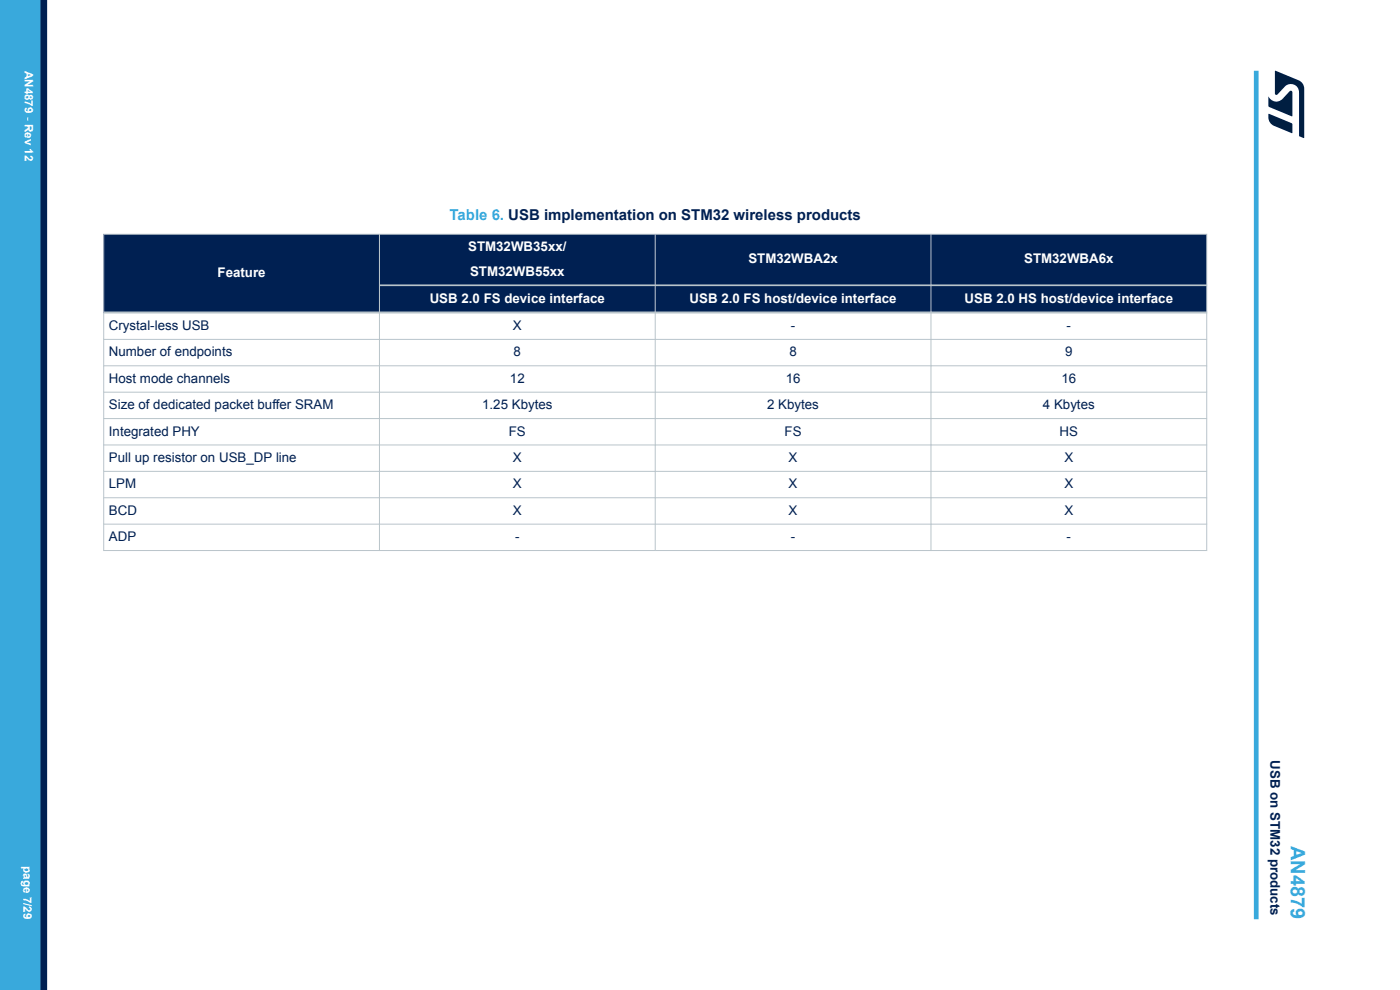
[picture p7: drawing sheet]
<svg xmlns="http://www.w3.org/2000/svg" width="297mm" height="210mm" viewBox="0 0 297 210" stroke-linecap="round" stroke-linejoin="round" font-family="sans-serif">
<defs><g id="words">
<text font-size="4.2" fill="#39a9dc" x="273.8" y="179.5" transform="rotate(90 273.8 179.5)">AN4879</text>
<text font-size="3.2" fill="#39a9dc" x="95.4" y="46.7">Table 6. USB implementation on STM32 wireless products</text>
<g font-size="2.8" fill="#fff">
<text x="99.3" y="53.3">STM32WB35xx/</text>
<text x="46.2" y="58.8">Feature</text>
<text x="99.7" y="58.5">STM32WB55xx</text>
<text x="158.8" y="55.9">STM32WBA2x</text>
<text x="217.3" y="55.9">STM32WBA6x</text>
<text x="91.2" y="64.2">USB 2.0 FS device interface</text>
<text x="146.3" y="64.2">USB 2.0 FS host/device interface</text>
<text x="204.6" y="64.2">USB 2.0 HS host/device interface</text>
</g>
<g font-size="2.8" fill="#002052">
<text x="23.1" y="70">Crystal-less USB</text>
<text x="108.8" y="70">X</text>
<text x="167.8" y="70">-</text>
<text x="226.3" y="70">-</text>
<text x="23.1" y="75.6">Number of endpoints</text>
<text x="109" y="75.6">8</text>
<text x="167.5" y="75.6">8</text>
<text x="226" y="75.6">9</text>
<text x="23.1" y="81.2">Host mode channels</text>
<text x="108.2" y="81.2">12</text>
<text x="166.7" y="81.2">16</text>
<text x="225.2" y="81.2">16</text>
<text x="23.1" y="86.8">Size of dedicated packet buffer SRAM</text>
<text x="102.3" y="86.8">1.25 Kbytes</text>
<text x="162.8" y="86.8">2 Kbytes</text>
<text x="221.3" y="86.8">4 Kbytes</text>
<text x="23.1" y="92.4">Integrated PHY</text>
<text x="107.9" y="92.4">FS</text>
<text x="166.4" y="92.4">FS</text>
<text x="224.8" y="92.4">HS</text>
<text x="23.1" y="98">Pull up resistor on USB_DP line</text>
<text x="108.8" y="98">X</text>
<text x="167.3" y="98">X</text>
<text x="225.8" y="98">X</text>
<text x="23.1" y="103.6">LPM</text>
<text x="108.8" y="103.6">X</text>
<text x="167.3" y="103.6">X</text>
<text x="225.8" y="103.6">X</text>
<text x="23.1" y="109.2">BCD</text>
<text x="108.8" y="109.2">X</text>
<text x="167.3" y="109.2">X</text>
<text x="225.8" y="109.2">X</text>
<text x="23.1" y="114.8">ADP</text>
<text x="109.3" y="114.8">-</text>
<text x="167.8" y="114.8">-</text>
<text x="226.3" y="114.8">-</text>
<text x="269.5" y="161.3" transform="rotate(90 269.5 161.3)">USB on STM32 products</text>
</g>
<g font-size="2.5" fill="#fff">
<text x="5.3" y="15" transform="rotate(90 5.3 15)">AN4879 - Rev 12</text>
<text x="5" y="183.7" transform="rotate(90 5 183.7)">page 7/29</text>
</g>
</g></defs>
<g fill="#002052">
<path d="M22 49.7h234v16.6h-234z" fill-rule="evenodd"/>
<path d="M22 49.7h234v10.8h-234z" fill-rule="evenodd"/>
<path d="M22.1 49.8h58.3v16.3h-58.3z" fill-rule="evenodd"/>
<path d="M80.6 60.7h58.3v5.4h-58.3z" fill-rule="evenodd"/>
<path d="M139.1 60.7h58.3v5.4h-58.3z" fill-rule="evenodd"/>
<path d="M197.6 60.7h58.3v5.4h-58.3z" fill-rule="evenodd"/>
</g>
<g fill="none" stroke="#b9c4ca" stroke-width=".21">
<path d="M21.9 49.7h234.2M22 49.6v67.3M80.5 49.6v67.3M139 49.6v67.3M197.5 49.6v67.3M256 49.6v67.3M21.9 72h234.2M21.9 77.6h234.2M21.9 83.2h234.2M21.9 88.8h234.2M21.9 94.4h234.2M21.9 100h234.2"/>
<path d="M21.9 105.6h234.2M21.9 111.2h234.2M21.9 116.8h234.2"/>
</g>
<path d="M80.5 60.5h175.6" fill="none" stroke="#b9c4ca" stroke-width=".35"/>
<path d="M21.9 66.3h234.2" fill="none" stroke="#b9c4ca" stroke-width=".42"/>
<path d="M266.5 15v180" fill="none" stroke="#39a9dc" stroke-width="1"/>
<g fill="#39a9dc">
<path d="M0 0h8.6v210h-8.6z" fill-rule="evenodd"/>
<path d="M0 0h7.5v210h-7.5z" fill-rule="evenodd"/>
</g>
<path d="M9.3 0v210" fill="none" stroke="#002052" stroke-width="1.4"/>
<g fill="#001e41">
<path d="M270.5 15l5 2.1a1.91 1.91 0 0 1 1.2 1.7l-.1 10.5-1-.5v-9.2a1.74 1.74 0 0 0-1-1.6 1.74 1.74 0 0 0-2 .3l-1.6 1.7-.2 .1-.3-.1z"/>
<path d="M269.1 24.2l4.9 1.9 .2 .3v1.7l-.2 .1-3.8-1.5a1.92 1.92 0 0 1-1.1-1.8z"/>
<path d="M269.1 20.5a1.85 1.85 0 0 0 2.9 .5l1.6-1.6 .2-.2 .3 .2v5.3l-5-2.1z"/>
</g>
<use href="#words"/>
</svg>
